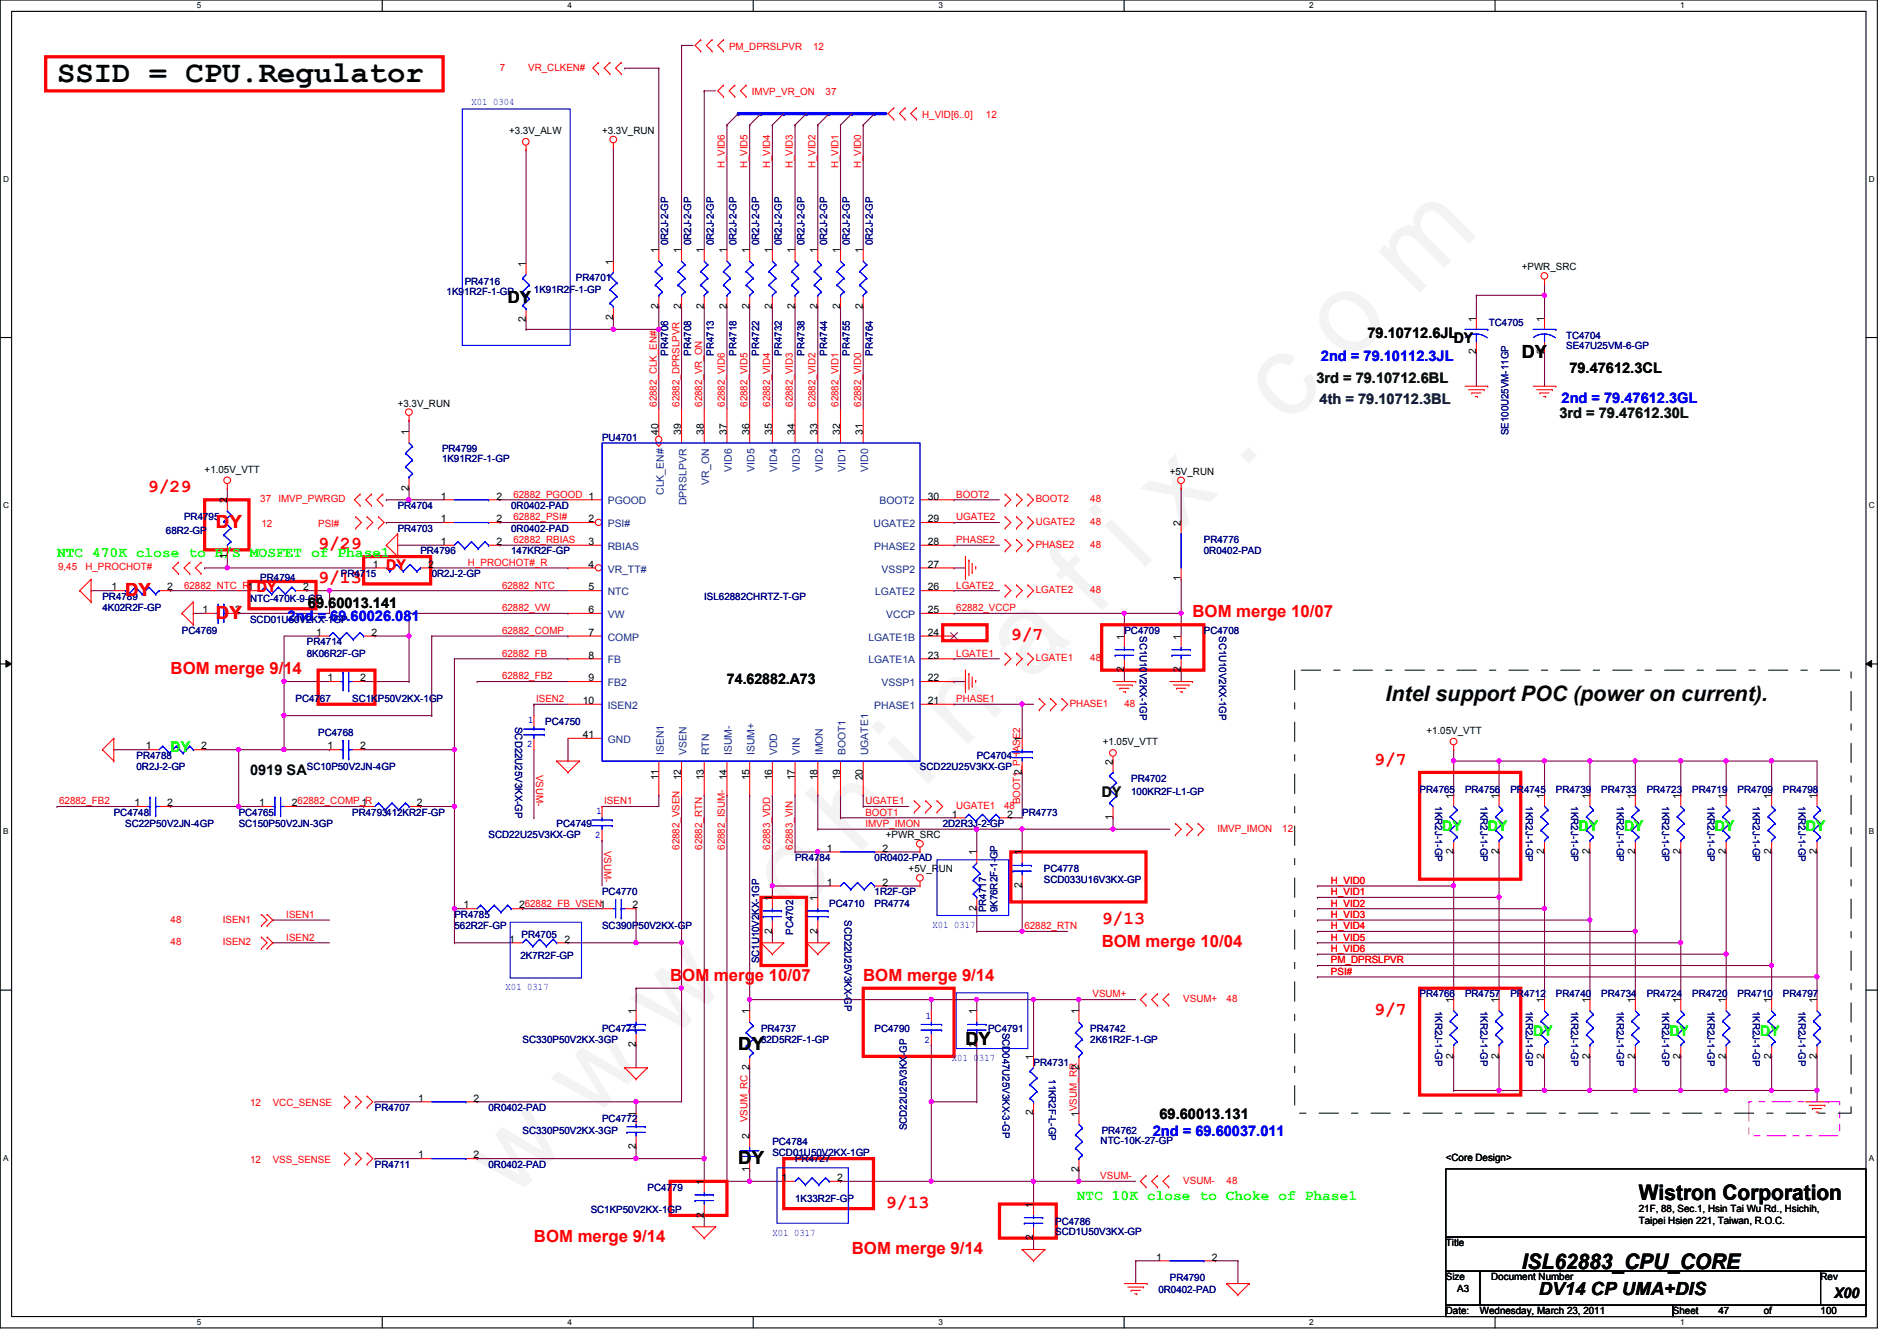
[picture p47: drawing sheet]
<svg xmlns="http://www.w3.org/2000/svg" width="297mm" height="210mm" viewBox="0 0 297 210" stroke-linecap="round" stroke-linejoin="round" font-family="sans-serif">
<defs><g id="words">
<text font-size="17.6" fill="#f0f" x="80.1" y="188" transform="rotate(-45 80.1 188)">w w w . c h i n a f i x . c o m</text>
<text font-size="4.8" x="8.9" y="12.9">SSID = CPU.Regulator</text>
<g font-size="3.3">
<text x="217" y="109.7">Intel support POC (power on current).</text>
<text x="256.6" y="187.9">Wistron Corporation</text>
<text x="238.3" y="198.6">ISL62883_CPU_CORE</text>
</g>
<g font-size="2.8">
<text x="238.3" y="56">DY</text>
<text x="115.6" y="164.4">DY</text>
<text x="151.2" y="163.5">DY</text>
<text x="115.6" y="182.2">DY</text>
<text x="241" y="202.8">DV14 CP UMA+DIS</text>
</g>
<g font-size="2.8" fill="#f00">
<text x="23.2" y="77">9/29</text>
<text x="33.8" y="82.6">DY</text>
<text x="49.8" y="85.9">9/29</text>
<text x="19.6" y="93.3">DY</text>
<text x="49.8" y="91.3">9/13</text>
<text x="33.8" y="96.9">DY</text>
<text x="158.3" y="100.2">9/7</text>
<text x="215.2" y="119.7">9/7</text>
<text x="172.5" y="144.6">9/13</text>
<text x="215.2" y="158.8">9/7</text>
<text x="138.7" y="189.1">9/13</text>
</g>
<text font-size="2.6" x="79.5" y="47.4">DY</text>
<g font-size="2.6" fill="#f00">
<text x="186.7" y="96.6">BOM merge 10/07</text>
<text x="26.7" y="105.5">BOM merge 9/14</text>
<text x="172.5" y="148.2">BOM merge 10/04</text>
<text x="104.9" y="153.5">BOM merge 10/07</text>
<text x="135.2" y="153.5">BOM merge 9/14</text>
<text x="83.6" y="194.4">BOM merge 9/14</text>
<text x="133.4" y="196.2">BOM merge 9/14</text>
</g>
<g font-size="2.3">
<text x="214.1" y="53">79.10712.6JL</text>
<text x="227.6" y="53.7">DY</text>
<text x="245.7" y="58.5">79.47612.3CL</text>
<text x="48.2" y="95.1">69.60013.141</text>
<text x="113.8" y="107">74.62882.A73</text>
<text x="39.2" y="121.2">0919 SA</text>
<text x="181.6" y="175.1">69.60013.131</text>
<text x="287.2" y="203.2">X00</text>
</g>
<g font-size="2.3" fill="#004000">
<text x="206.1" y="59.9">3rd = 79.10712.6BL</text>
<text x="244.2" y="65.4">3rd = 79.47612.30L</text>
<text x="172.5" y="124.8">DY</text>
</g>
<g font-size="2.3" fill="#00f">
<text x="206.8" y="56.5">2nd = 79.10112.3JL</text>
<text x="244.5" y="63.1">2nd = 79.47612.3GL</text>
<text x="45" y="97.2">2nd = 69.60026.081</text>
<text x="180.5" y="177.8">2nd = 69.60037.011</text>
</g>
<text font-size="2.3" fill="#004040" x="206.6" y="63.3">4th = 79.10712.3BL</text>
<g font-size="2.3" fill="#0f0">
<text x="8.9" y="87.2">NTC 470K close to H/S MOSFET of Phase1</text>
<text x="26.7" y="117.7">DY</text>
<text x="225.8" y="130.1">DY</text>
<text x="233" y="130.1">DY</text>
<text x="247.2" y="130.1">DY</text>
<text x="254.3" y="130.1">DY</text>
<text x="268.5" y="130.1">DY</text>
<text x="282.7" y="130.1">DY</text>
<text x="240.1" y="162.1">DY</text>
<text x="261.4" y="162.1">DY</text>
<text x="275.6" y="162.1">DY</text>
<text x="168.6" y="187.8">NTC 10K close to Choke of Phase1</text>
</g>
<g font-size="2.3" fill="#f00">
<text x="60.5" y="89.2">DY</text>
<text x="40.2" y="92.6">DY</text>
</g>
<g font-size="1.6" fill="#f00">
<text x="78.3" y="11">7</text>
<text x="82.7" y="11">VR_CLKEN#</text>
<text x="114.2" y="7.8">PM_DPRSLPVR</text>
<text x="127.3" y="7.8">12</text>
<text x="117.7" y="14.9">IMVP_VR_ON</text>
<text x="129.3" y="14.9">37</text>
<text x="144.4" y="18.5">H_VID[6..0]</text>
<text x="154.4" y="18.5">12</text>
<text x="113.5" y="26.3" transform="rotate(-90 113.5 26.3)">H_VID6</text>
<text x="117" y="26.3" transform="rotate(-90 117 26.3)">H_VID5</text>
<text x="120.6" y="26.3" transform="rotate(-90 120.6 26.3)">H_VID4</text>
<text x="124.2" y="26.3" transform="rotate(-90 124.2 26.3)">H_VID3</text>
<text x="127.7" y="26.3" transform="rotate(-90 127.7 26.3)">H_VID2</text>
<text x="131.3" y="26.3" transform="rotate(-90 131.3 26.3)">H_VID1</text>
<text x="134.8" y="26.3" transform="rotate(-90 134.8 26.3)">H_VID0</text>
<text x="102.8" y="63.7" transform="rotate(-90 102.8 63.7)">62882_CLK_EN#</text>
<text x="106.4" y="63.7" transform="rotate(-90 106.4 63.7)">62882_DPRSLPVR</text>
<text x="109.9" y="63.7" transform="rotate(-90 109.9 63.7)">62882_VR_ON</text>
<text x="113.5" y="63.7" transform="rotate(-90 113.5 63.7)">62882_VID6</text>
<text x="117" y="63.7" transform="rotate(-90 117 63.7)">62882_VID5</text>
<text x="120.6" y="63.7" transform="rotate(-90 120.6 63.7)">62882_VID4</text>
<text x="124.2" y="63.7" transform="rotate(-90 124.2 63.7)">62882_VID3</text>
<text x="127.7" y="63.7" transform="rotate(-90 127.7 63.7)">62882_VID2</text>
<text x="131.3" y="63.7" transform="rotate(-90 131.3 63.7)">62882_VID1</text>
<text x="134.8" y="63.7" transform="rotate(-90 134.8 63.7)">62882_VID0</text>
<text x="80.4" y="77.9">62882_PGOOD 1</text>
<text x="149.7" y="77.9">BOOT2</text>
<text x="40.8" y="78.6">37</text>
<text x="40.9" y="82.5">12</text>
<text x="43.6" y="78.6">IMVP_PWRGD</text>
<text x="49.8" y="82.5">PSI#</text>
<text x="80.4" y="81.4">62882_PSI#</text>
<text x="149.7" y="81.4">UGATE2</text>
<text x="162.2" y="82.2">UGATE2</text>
<text x="162.2" y="78.6">BOOT2</text>
<text x="170.7" y="82.2">48</text>
<text x="170.7" y="78.6">48</text>
<text x="9.1" y="89.3">9,45</text>
<text x="13.4" y="89.3">H_PROCHOT#</text>
<text x="73.3" y="88.6">H_PROCHOT#_R</text>
<text x="80.4" y="85">62882_RBIAS</text>
<text x="149.7" y="85">PHASE2</text>
<text x="162.2" y="85.7">PHASE2</text>
<text x="170.7" y="85.7">48</text>
<text x="28.8" y="92.1">62882_NTC_R1</text>
<text x="78.6" y="95.7">62882_VW</text>
<text x="78.6" y="92.1">62882_NTC</text>
<text x="149.7" y="92.1">LGATE2</text>
<text x="149.7" y="95.7">62882_VCCP</text>
<text x="162.2" y="92.8">LGATE2</text>
<text x="170.7" y="92.8">48</text>
<text x="78.6" y="99.2">62882_COMP</text>
<text x="78.6" y="102.8">62882_FB</text>
<text x="78.6" y="106.3">62882_FB2</text>
<text x="149.7" y="102.8">LGATE1</text>
<text x="162.2" y="103.5">LGATE1</text>
<text x="170.7" y="103.5">48</text>
<text x="83.9" y="109.9">ISEN2</text>
<text x="149.7" y="109.9">PHASE1</text>
<text x="167.5" y="110.6">PHASE1</text>
<text x="176.1" y="110.6">48</text>
<text x="9.3" y="125.9">62882_FB2</text>
<text x="83.9" y="121.2" transform="rotate(90 83.9 121.2)">VSUM-</text>
<text x="94.6" y="125.9">ISEN1</text>
<text x="135.5" y="125.9">UGATE1</text>
<text x="159.7" y="125.9" transform="rotate(-90 159.7 125.9)">BOOT1_PHASE2</text>
<text x="135.5" y="127.7">BOOT1</text>
<text x="135.5" y="129.5">IMVP_IMON</text>
<text x="149.7" y="126.6">UGATE1</text>
<text x="157.2" y="126.6">48</text>
<text x="190.6" y="130.2">IMVP_IMON</text>
<text x="200.8" y="130.2">12</text>
<text x="94.6" y="133.1" transform="rotate(90 94.6 133.1)">VSUM-</text>
<text x="106.4" y="133" transform="rotate(-90 106.4 133)">62882_VSEN</text>
<text x="109.9" y="133" transform="rotate(-90 109.9 133)">62882_RTN</text>
<text x="113.5" y="133" transform="rotate(-90 113.5 133)">62882_ISUM-</text>
<text x="120.6" y="133" transform="rotate(-90 120.6 133)">62883_VDD</text>
<text x="124.2" y="133" transform="rotate(-90 124.2 133)">62883_VIN</text>
<text x="44.8" y="143.7">ISEN1</text>
<text x="208.4" y="138.3">H_VID0</text>
<text x="208.4" y="140.1">H_VID1</text>
<text x="208.4" y="141.9">H_VID2</text>
<text x="208.4" y="143.7">H_VID3</text>
<text x="26.7" y="148">48</text>
<text x="26.7" y="144.4">48</text>
<text x="34.9" y="148">ISEN2</text>
<text x="34.9" y="144.4">ISEN1</text>
<text x="44.8" y="147.2">ISEN2</text>
<text x="160.4" y="145.5">62882_RTN</text>
<text x="208.4" y="145.5">H_VID4</text>
<text x="208.4" y="147.2">H_VID5</text>
<text x="208.4" y="149">H_VID6</text>
<text x="208.4" y="150.8">PM_DPRSLPVR</text>
<text x="208.4" y="152.6">PSI#</text>
<text x="171.1" y="156.1">VSUM+</text>
<text x="185.3" y="156.8">VSUM+</text>
<text x="192.1" y="156.8">48</text>
<text x="39.2" y="173.2">12</text>
<text x="42.7" y="173.2">VCC_SENSE</text>
<text x="117" y="175.7" transform="rotate(-90 117 175.7)">VSUM_RC 2</text>
<text x="39.2" y="182.1">12</text>
<text x="42.7" y="182.1">VSS_SENSE</text>
<text x="172.3" y="184.6">VSUM-</text>
<text x="185.3" y="185.3">VSUM-</text>
<text x="192.1" y="185.3">48</text>
</g>
<g font-size="1.6" fill="#00f">
<text x="73.8" y="16.5">X01 0304</text>
<text x="82.7" y="113.2">1</text>
<text x="82.5" y="117">2</text>
<text x="93.2" y="131.2">2</text>
<text x="93.4" y="127.5">1</text>
<text x="146" y="145.2">X01 0317</text>
<text x="79.2" y="155">X01 0317</text>
<text x="144.9" y="159.5">1</text>
<text x="144.8" y="163.2">2</text>
<text x="149.1" y="166">X01 0317</text>
<text x="120.9" y="193.4">X01 0317</text>
</g>
<g font-size="1.6">
<text x="79.7" y="21">+3.3V_ALW</text>
<text x="94.3" y="21">+3.3V_RUN</text>
<text x="82.3" y="41.8" transform="rotate(-90 82.3 41.8)">1</text>
<text x="96" y="41.4" transform="rotate(-90 96 41.4)">1</text>
<text x="103.1" y="39.7" transform="rotate(-90 103.1 39.7)">1</text>
<text x="106.7" y="39.7" transform="rotate(-90 106.7 39.7)">1</text>
<text x="110.2" y="39.7" transform="rotate(-90 110.2 39.7)">1</text>
<text x="113.8" y="39.7" transform="rotate(-90 113.8 39.7)">1</text>
<text x="117.3" y="39.7" transform="rotate(-90 117.3 39.7)">1</text>
<text x="120.9" y="39.7" transform="rotate(-90 120.9 39.7)">1</text>
<text x="124.5" y="39.7" transform="rotate(-90 124.5 39.7)">1</text>
<text x="128" y="39.7" transform="rotate(-90 128 39.7)">1</text>
<text x="131.6" y="39.7" transform="rotate(-90 131.6 39.7)">1</text>
<text x="135.1" y="39.7" transform="rotate(-90 135.1 39.7)">1</text>
<text x="238.3" y="42.3">+PWR_SRC</text>
<text x="82.3" y="50.5" transform="rotate(-90 82.3 50.5)">2</text>
<text x="96" y="50.1" transform="rotate(-90 96 50.1)">2</text>
<text x="103.1" y="48.3" transform="rotate(-90 103.1 48.3)">2</text>
<text x="106.7" y="48.3" transform="rotate(-90 106.7 48.3)">2</text>
<text x="110.2" y="48.3" transform="rotate(-90 110.2 48.3)">2</text>
<text x="113.8" y="48.3" transform="rotate(-90 113.8 48.3)">2</text>
<text x="117.3" y="48.3" transform="rotate(-90 117.3 48.3)">2</text>
<text x="120.9" y="48.3" transform="rotate(-90 120.9 48.3)">2</text>
<text x="124.5" y="48.3" transform="rotate(-90 124.5 48.3)">2</text>
<text x="128" y="48.3" transform="rotate(-90 128 48.3)">2</text>
<text x="131.6" y="48.3" transform="rotate(-90 131.6 48.3)">2</text>
<text x="135.1" y="48.3" transform="rotate(-90 135.1 48.3)">2</text>
<text x="231.1" y="50.3" transform="rotate(-90 231.1 50.3)">1</text>
<text x="241.8" y="50.3" transform="rotate(-90 241.8 50.3)">1</text>
<text x="231.1" y="55.5" transform="rotate(-90 231.1 55.5)">2</text>
<text x="241.8" y="55.5" transform="rotate(-90 241.8 55.5)">2</text>
<text x="62.3" y="63.7">+3.3V_RUN</text>
<text x="64" y="68.1" transform="rotate(-90 64 68.1)">1</text>
<text x="103.1" y="68.1" transform="rotate(-90 103.1 68.1)">40</text>
<text x="106.7" y="68.1" transform="rotate(-90 106.7 68.1)">39</text>
<text x="110.2" y="68.1" transform="rotate(-90 110.2 68.1)">38</text>
<text x="113.8" y="68.1" transform="rotate(-90 113.8 68.1)">37</text>
<text x="117.3" y="68.1" transform="rotate(-90 117.3 68.1)">36</text>
<text x="120.9" y="68.1" transform="rotate(-90 120.9 68.1)">35</text>
<text x="124.5" y="68.1" transform="rotate(-90 124.5 68.1)">34</text>
<text x="128" y="68.1" transform="rotate(-90 128 68.1)">33</text>
<text x="131.6" y="68.1" transform="rotate(-90 131.6 68.1)">32</text>
<text x="135.1" y="68.1" transform="rotate(-90 135.1 68.1)">31</text>
<text x="32" y="74">+1.05V_VTT</text>
<text x="64" y="76.8" transform="rotate(-90 64 76.8)">2</text>
<text x="183.2" y="74.3">+5V_RUN</text>
<text x="35.6" y="78.8" transform="rotate(-90 35.6 78.8)">2</text>
<text x="69" y="81.7">1</text>
<text x="69" y="78.2">1</text>
<text x="77.7" y="81.7">2</text>
<text x="77.7" y="78.2">2</text>
<text x="92.2" y="81.7">2</text>
<text x="145.3" y="81.7">29</text>
<text x="145.3" y="78.2">30</text>
<text x="184.9" y="82.3" transform="rotate(-90 184.9 82.3)">2</text>
<text x="35.6" y="87.5" transform="rotate(-90 35.6 87.5)">1</text>
<text x="58.4" y="88.9">1</text>
<text x="67.1" y="88.9">2</text>
<text x="69" y="85.3">1</text>
<text x="77.7" y="85.3">2</text>
<text x="92.2" y="85.3">3</text>
<text x="92.2" y="88.9">4</text>
<text x="145.3" y="88.9">27</text>
<text x="145.3" y="85.3">28</text>
<text x="17.5" y="92.4">1</text>
<text x="26.2" y="92.4">2</text>
<text x="31.7" y="96">1</text>
<text x="36.8" y="96">2</text>
<text x="47.5" y="92.4">2</text>
<text x="92.2" y="92.4">5</text>
<text x="92.2" y="96">6</text>
<text x="145.3" y="96">25</text>
<text x="145.3" y="92.4">26</text>
<text x="184.9" y="91" transform="rotate(-90 184.9 91)">1</text>
<text x="49.5" y="99.5">1</text>
<text x="58.2" y="99.5">2</text>
<text x="92.2" y="99.5">7</text>
<text x="145.3" y="99.5">24</text>
<text x="176" y="100.1" transform="rotate(-90 176 100.1)">1</text>
<text x="184.9" y="100.1" transform="rotate(-90 184.9 100.1)">1</text>
<text x="51.3" y="106.6">1</text>
<text x="56.4" y="106.6">2</text>
<text x="92.2" y="103.1">8</text>
<text x="92.2" y="106.6">9</text>
<text x="145.3" y="106.6">22</text>
<text x="145.3" y="103.1">23</text>
<text x="176" y="105.2" transform="rotate(-90 176 105.2)">2</text>
<text x="184.9" y="105.2" transform="rotate(-90 184.9 105.2)">2</text>
<text x="91.3" y="110.2">10</text>
<text x="145.3" y="110.2">21</text>
<text x="22.8" y="117.3">1</text>
<text x="31.5" y="117.3">2</text>
<text x="51.3" y="117.3">1</text>
<text x="56.4" y="117.3">2</text>
<text x="91.3" y="115.5">41</text>
<text x="160" y="116.1" transform="rotate(-90 160 116.1)">1</text>
<text x="172.7" y="116.7">+1.05V_VTT</text>
<text x="174.2" y="119.7" transform="rotate(-90 174.2 119.7)">2</text>
<text x="223.3" y="114.9">+1.05V_VTT</text>
<text x="103.1" y="122.1" transform="rotate(-90 103.1 122.1)">11</text>
<text x="106.7" y="122.1" transform="rotate(-90 106.7 122.1)">12</text>
<text x="110.2" y="122.1" transform="rotate(-90 110.2 122.1)">13</text>
<text x="113.8" y="122.1" transform="rotate(-90 113.8 122.1)">14</text>
<text x="117.3" y="122.1" transform="rotate(-90 117.3 122.1)">15</text>
<text x="120.9" y="122.1" transform="rotate(-90 120.9 122.1)">16</text>
<text x="124.5" y="122.1" transform="rotate(-90 124.5 122.1)">17</text>
<text x="128" y="122.1" transform="rotate(-90 128 122.1)">18</text>
<text x="131.6" y="122.1" transform="rotate(-90 131.6 122.1)">19</text>
<text x="135.1" y="122.1" transform="rotate(-90 135.1 122.1)">20</text>
<text x="160" y="121.2" transform="rotate(-90 160 121.2)">2</text>
<text x="227.6" y="125" transform="rotate(-90 227.6 125)">1</text>
<text x="234.7" y="125" transform="rotate(-90 234.7 125)">1</text>
<text x="241.8" y="125" transform="rotate(-90 241.8 125)">1</text>
<text x="248.9" y="125" transform="rotate(-90 248.9 125)">1</text>
<text x="256" y="125" transform="rotate(-90 256 125)">1</text>
<text x="263.1" y="125" transform="rotate(-90 263.1 125)">1</text>
<text x="270.3" y="125" transform="rotate(-90 270.3 125)">1</text>
<text x="277.4" y="125" transform="rotate(-90 277.4 125)">1</text>
<text x="284.5" y="125" transform="rotate(-90 284.5 125)">1</text>
<text x="21" y="126.2">1</text>
<text x="26.2" y="126.2">2</text>
<text x="40.6" y="126.2">1</text>
<text x="45.7" y="126.2">262882_COMP_R</text>
<text x="56.6" y="126.2">1</text>
<text x="65.3" y="126.2">2</text>
<text x="138.7" y="131.2">+PWR_SRC</text>
<text x="149.1" y="128">1</text>
<text x="157.7" y="128">2</text>
<text x="174.2" y="128.4" transform="rotate(-90 174.2 128.4)">1</text>
<text x="129.5" y="133.3">1</text>
<text x="138.2" y="133.3">2</text>
<text x="142.3" y="136.6">+5V_RUN</text>
<text x="152.9" y="133.9" transform="rotate(-90 152.9 133.9)">1</text>
<text x="160" y="133.9" transform="rotate(-90 160 133.9)">1</text>
<text x="227.6" y="133.7" transform="rotate(-90 227.6 133.7)">2</text>
<text x="234.7" y="133.7" transform="rotate(-90 234.7 133.7)">2</text>
<text x="241.8" y="133.7" transform="rotate(-90 241.8 133.7)">2</text>
<text x="248.9" y="133.7" transform="rotate(-90 248.9 133.7)">2</text>
<text x="256" y="133.7" transform="rotate(-90 256 133.7)">2</text>
<text x="263.1" y="133.7" transform="rotate(-90 263.1 133.7)">2</text>
<text x="270.3" y="133.7" transform="rotate(-90 270.3 133.7)">2</text>
<text x="277.4" y="133.7" transform="rotate(-90 277.4 133.7)">2</text>
<text x="284.5" y="133.7" transform="rotate(-90 284.5 133.7)">2</text>
<text x="72.6" y="142.2">1</text>
<text x="81.3" y="142.2">262882_FB_VSEN1</text>
<text x="99.1" y="142.2">2</text>
<text x="120.9" y="141" transform="rotate(-90 120.9 141)">1</text>
<text x="128" y="141" transform="rotate(-90 128 141)">1</text>
<text x="129.5" y="138.6">1</text>
<text x="138.2" y="138.6">2</text>
<text x="152.9" y="142.6" transform="rotate(-90 152.9 142.6)">2</text>
<text x="160" y="139" transform="rotate(-90 160 139)">2</text>
<text x="79.7" y="147.5">1</text>
<text x="88.4" y="147.5">2</text>
<text x="120.9" y="146.1" transform="rotate(-90 120.9 146.1)">2</text>
<text x="128" y="146.1" transform="rotate(-90 128 146.1)">2</text>
<text x="99.6" y="158.8" transform="rotate(-90 99.6 158.8)">1</text>
<text x="117.3" y="158.8" transform="rotate(-90 117.3 158.8)">1</text>
<text x="152.9" y="158.8" transform="rotate(-90 152.9 158.8)">1</text>
<text x="168.9" y="158.8" transform="rotate(-90 168.9 158.8)">1</text>
<text x="227.6" y="157" transform="rotate(-90 227.6 157)">1</text>
<text x="234.7" y="157" transform="rotate(-90 234.7 157)">1</text>
<text x="241.8" y="157" transform="rotate(-90 241.8 157)">1</text>
<text x="248.9" y="157" transform="rotate(-90 248.9 157)">1</text>
<text x="256" y="157" transform="rotate(-90 256 157)">1</text>
<text x="263.1" y="157" transform="rotate(-90 263.1 157)">1</text>
<text x="270.3" y="157" transform="rotate(-90 270.3 157)">1</text>
<text x="277.4" y="157" transform="rotate(-90 277.4 157)">1</text>
<text x="284.5" y="157" transform="rotate(-90 284.5 157)">1</text>
<text x="99.6" y="163.9" transform="rotate(-90 99.6 163.9)">2</text>
<text x="152.9" y="163.9" transform="rotate(-90 152.9 163.9)">2</text>
<text x="161.8" y="165.9" transform="rotate(-90 161.8 165.9)">1</text>
<text x="168.9" y="167.5" transform="rotate(-90 168.9 167.5)">2</text>
<text x="227.6" y="165.7" transform="rotate(-90 227.6 165.7)">2</text>
<text x="234.7" y="165.7" transform="rotate(-90 234.7 165.7)">2</text>
<text x="241.8" y="165.7" transform="rotate(-90 241.8 165.7)">2</text>
<text x="248.9" y="165.7" transform="rotate(-90 248.9 165.7)">2</text>
<text x="256" y="165.7" transform="rotate(-90 256 165.7)">2</text>
<text x="263.1" y="165.7" transform="rotate(-90 263.1 165.7)">2</text>
<text x="270.3" y="165.7" transform="rotate(-90 270.3 165.7)">2</text>
<text x="277.4" y="165.7" transform="rotate(-90 277.4 165.7)">2</text>
<text x="284.5" y="165.7" transform="rotate(-90 284.5 165.7)">2</text>
<text x="65.5" y="172.4">1</text>
<text x="74.2" y="172.4">2</text>
<text x="99.6" y="179.9" transform="rotate(-90 99.6 179.9)">2</text>
<text x="99.6" y="174.8" transform="rotate(-90 99.6 174.8)">1</text>
<text x="117.3" y="178.4" transform="rotate(-90 117.3 178.4)">2</text>
<text x="161.8" y="174.6" transform="rotate(-90 161.8 174.6)">2</text>
<text x="168.9" y="174.8" transform="rotate(-90 168.9 174.8)">1VSUM_RR</text>
<text x="65.5" y="181.3">1</text>
<text x="74.2" y="181.3">2</text>
<text x="110.2" y="185.5" transform="rotate(-90 110.2 185.5)">1</text>
<text x="117.3" y="183.5" transform="rotate(-90 117.3 183.5)">1</text>
<text x="122.4" y="184.9">1</text>
<text x="131.1" y="184.9">2</text>
<text x="168.9" y="183.5" transform="rotate(-90 168.9 183.5)">2</text>
<text x="226.4" y="181.7">&lt;Core Design&gt;</text>
<text x="110.2" y="190.6" transform="rotate(-90 110.2 190.6)">2</text>
<text x="161.8" y="189" transform="rotate(-90 161.8 189)">1</text>
<text x="256.6" y="189.7">21F, 88, Sec.1, Hsin Tai Wu Rd., Hsichih,</text>
<text x="256.6" y="191.6">Taipei Hsien 221, Taiwan, R.O.C.</text>
<text x="161.8" y="194.1" transform="rotate(-90 161.8 194.1)">2</text>
<text x="181.1" y="197.3">1</text>
<text x="189.7" y="197.3">2</text>
<text x="226.4" y="195.1">Title</text>
<text x="226.4" y="200.4">Size</text>
<text x="228.2" y="202.2">A3</text>
<text x="233.5" y="200.4">Document Number</text>
<text x="285.1" y="200.4">Rev</text>
<text x="226.4" y="205.7">Date:</text>
<text x="231.7" y="205.7">Wednesday, March 23, 2011</text>
<text x="262" y="205.7">Sheet</text>
<text x="269.1" y="205.7">47</text>
<text x="276.2" y="205.7">of</text>
<text x="285.1" y="205.7">100</text>
</g>
<g font-size="1.6" fill="#000080">
<text x="104.6" y="38.4" transform="rotate(-90 104.6 38.4)">0R2J-2-GP</text>
<text x="108.2" y="38.4" transform="rotate(-90 108.2 38.4)">0R2J-2-GP</text>
<text x="111.8" y="38.4" transform="rotate(-90 111.8 38.4)">0R2J-2-GP</text>
<text x="115.3" y="38.4" transform="rotate(-90 115.3 38.4)">0R2J-2-GP</text>
<text x="118.9" y="38.4" transform="rotate(-90 118.9 38.4)">0R2J-2-GP</text>
<text x="122.4" y="38.4" transform="rotate(-90 122.4 38.4)">0R2J-2-GP</text>
<text x="126" y="38.4" transform="rotate(-90 126 38.4)">0R2J-2-GP</text>
<text x="129.5" y="38.4" transform="rotate(-90 129.5 38.4)">0R2J-2-GP</text>
<text x="133.1" y="38.4" transform="rotate(-90 133.1 38.4)">0R2J-2-GP</text>
<text x="136.6" y="38.4" transform="rotate(-90 136.6 38.4)">0R2J-2-GP</text>
<text x="69.9" y="46.2">1K91R2F-1-GP</text>
<text x="72.8" y="44.7">PR4716</text>
<text x="83.6" y="45.9">1K91R2F-1-GP</text>
<text x="90.2" y="43.9">PR4701</text>
<text x="233.1" y="51.1">TC4705</text>
<text x="245.2" y="53">TC4704</text>
<text x="104.6" y="55.7" transform="rotate(-90 104.6 55.7)">PR4706</text>
<text x="108.2" y="55.7" transform="rotate(-90 108.2 55.7)">PR4708</text>
<text x="111.8" y="55.7" transform="rotate(-90 111.8 55.7)">PR4713</text>
<text x="115.3" y="55.7" transform="rotate(-90 115.3 55.7)">PR4718</text>
<text x="118.9" y="55.7" transform="rotate(-90 118.9 55.7)">PR4722</text>
<text x="122.4" y="55.7" transform="rotate(-90 122.4 55.7)">PR4732</text>
<text x="126" y="55.7" transform="rotate(-90 126 55.7)">PR4738</text>
<text x="129.5" y="55.7" transform="rotate(-90 129.5 55.7)">PR4744</text>
<text x="133.1" y="55.7" transform="rotate(-90 133.1 55.7)">PR4755</text>
<text x="136.6" y="55.7" transform="rotate(-90 136.6 55.7)">PR4764</text>
<text x="245.2" y="54.6">SE47U25VM-6-GP</text>
<text x="69.2" y="70.8">PR4799</text>
<text x="94.3" y="69">PU4701</text>
<text x="236.2" y="68.1" transform="rotate(-90 236.2 68.1)">SE100U25VM-11GP</text>
<text x="69.2" y="72.4">1K91R2F-1-GP</text>
<text x="26" y="83.6">68R2-GP</text>
<text x="28.8" y="81.4">PR4795</text>
<text x="62.3" y="83.2">PR4703</text>
<text x="62.3" y="79.7">PR4704</text>
<text x="80" y="83.2">0R0402-PAD</text>
<text x="80" y="79.7">0R0402-PAD</text>
<text x="65.8" y="86.8">PR4796</text>
<text x="80" y="86.8">147KR2F-GP</text>
<text x="188.5" y="85">PR4776</text>
<text x="188.5" y="86.8">0R0402-PAD</text>
<text x="16" y="93.9">PR4789</text>
<text x="16" y="95.7">4K02R2F-GP</text>
<text x="39.2" y="94.2">NTC-470K-9-GP</text>
<text x="40.8" y="90.9">PR4794</text>
<text x="53.4" y="90.3">PR4715</text>
<text x="67.6" y="90.3">0R2J-2-GP</text>
<text x="110.3" y="93.9">ISL62882CHRTZ-T-GP</text>
<text x="28.5" y="99.2">PC4769</text>
<text x="39.2" y="97.5">SCD01U50V2KX-1GP</text>
<text x="48" y="101">PR4714</text>
<text x="176.1" y="99.2">PC4709</text>
<text x="178.5" y="99.6" transform="rotate(90 178.5 99.6)">SC1U10V2KX-1GP</text>
<text x="188.5" y="99.2">PC4708</text>
<text x="190.9" y="99.6" transform="rotate(90 190.9 99.6)">SC1U10V2KX-1GP</text>
<text x="48" y="102.8">8K06R2F-GP</text>
<text x="46.3" y="109.9">PC4767</text>
<text x="55.2" y="109.9">SC1KP50V2KX-1GP</text>
<text x="80.7" y="113.8" transform="rotate(90 80.7 113.8)">SCD22U25V3KX-GP</text>
<text x="85.4" y="113.5">PC4750</text>
<text x="21.4" y="118.8">PR4788</text>
<text x="49.8" y="115.2">PC4768</text>
<text x="152.9" y="118.8">PC4704</text>
<text x="21.4" y="120.6">0R2J-2-GP</text>
<text x="48" y="120.6">SC10P50V2JN-4GP</text>
<text x="144.1" y="120.6">SCD22U25V3KX-GP</text>
<text x="177.1" y="122.3">PR4702</text>
<text x="177.1" y="124.5">100KR2F-L1-GP</text>
<text x="222.3" y="124.1">PR4765</text>
<text x="229.4" y="124.1">PR4756</text>
<text x="236.5" y="124.1">PR4745</text>
<text x="243.6" y="124.1">PR4739</text>
<text x="250.7" y="124.1">PR4733</text>
<text x="257.8" y="124.1">PR4723</text>
<text x="265" y="124.1">PR4719</text>
<text x="272.1" y="124.1">PR4709</text>
<text x="279.2" y="124.1">PR4798</text>
<text x="17.8" y="127.7">PC4748</text>
<text x="19.6" y="129.5">SC22P50V2JN-4GP</text>
<text x="37.4" y="127.7">PC4765</text>
<text x="37.4" y="129.5">SC150P50V2JN-3GP</text>
<text x="55.2" y="127.7">PR4793412KR2F-GP</text>
<text x="76.5" y="131.2">SCD22U25V3KX-GP</text>
<text x="87.2" y="129.5">PC4749</text>
<text x="147.6" y="129.5">2D2R3J-2-GP</text>
<text x="160.1" y="127.7">PR4773</text>
<text x="224.7" y="126.2" transform="rotate(90 224.7 126.2)">1KR2J-1-GP</text>
<text x="231.8" y="126.2" transform="rotate(90 231.8 126.2)">1KR2J-1-GP</text>
<text x="238.9" y="126.2" transform="rotate(90 238.9 126.2)">1KR2J-1-GP</text>
<text x="246" y="126.2" transform="rotate(90 246 126.2)">1KR2J-1-GP</text>
<text x="253.1" y="126.2" transform="rotate(90 253.1 126.2)">1KR2J-1-GP</text>
<text x="260.3" y="126.2" transform="rotate(90 260.3 126.2)">1KR2J-1-GP</text>
<text x="267.4" y="126.2" transform="rotate(90 267.4 126.2)">1KR2J-1-GP</text>
<text x="274.5" y="126.2" transform="rotate(90 274.5 126.2)">1KR2J-1-GP</text>
<text x="281.6" y="126.2" transform="rotate(90 281.6 126.2)">1KR2J-1-GP</text>
<text x="124.5" y="134.8">PR4784</text>
<text x="136.9" y="134.8">0R0402-PAD</text>
<text x="163.4" y="136.6">PC4778</text>
<text x="71.2" y="143.7">PR4785</text>
<text x="94.3" y="140.1">PC4770</text>
<text x="129.8" y="141.9">PC4710</text>
<text x="136.9" y="141.9">PR4774</text>
<text x="136.9" y="140.1">1R2F-GP</text>
<text x="154.4" y="142.8" transform="rotate(-90 154.4 142.8)">PR4717</text>
<text x="156.2" y="142.8" transform="rotate(-90 156.2 142.8)">9K76R2F-1-GP</text>
<text x="163.4" y="138.2">SCD033U16V3KX-GP</text>
<text x="71.2" y="145.5">562R2F-GP</text>
<text x="81.7" y="146.9">PR4705</text>
<text x="94.3" y="145.5">SC390P50V2KX-GP</text>
<text x="124.2" y="146.3" transform="rotate(-90 124.2 146.3)">PC4702</text>
<text x="132.2" y="144" transform="rotate(90 132.2 144)">SCD22U25V3KX-GP</text>
<text x="81.5" y="150.1">2K7R2F-GP</text>
<text x="118.9" y="150.8" transform="rotate(-90 118.9 150.8)">SC1U10V2KX-1GP</text>
<text x="94.3" y="161.5">PC4771</text>
<text x="119.2" y="161.5">PR4737</text>
<text x="136.9" y="161.5">PC4790</text>
<text x="154.7" y="161.5">PC4791</text>
<text x="157" y="161.6" transform="rotate(90 157 161.6)">SCD047U25V3KX-3-GP</text>
<text x="170.7" y="161.5">PR4742</text>
<text x="222.3" y="156.1">PR4766</text>
<text x="224.7" y="158.2" transform="rotate(90 224.7 158.2)">1KR2J-1-GP</text>
<text x="229.4" y="156.1">PR4757</text>
<text x="231.8" y="158.2" transform="rotate(90 231.8 158.2)">1KR2J-1-GP</text>
<text x="236.5" y="156.1">PR4712</text>
<text x="238.9" y="158.2" transform="rotate(90 238.9 158.2)">1KR2J-1-GP</text>
<text x="243.6" y="156.1">PR4740</text>
<text x="246" y="158.2" transform="rotate(90 246 158.2)">1KR2J-1-GP</text>
<text x="250.7" y="156.1">PR4734</text>
<text x="253.1" y="158.2" transform="rotate(90 253.1 158.2)">1KR2J-1-GP</text>
<text x="257.8" y="156.1">PR4724</text>
<text x="260.3" y="158.2" transform="rotate(90 260.3 158.2)">1KR2J-1-GP</text>
<text x="265" y="156.1">PR4720</text>
<text x="267.4" y="158.2" transform="rotate(90 267.4 158.2)">1KR2J-1-GP</text>
<text x="272.1" y="156.1">PR4710</text>
<text x="274.5" y="158.2" transform="rotate(90 274.5 158.2)">1KR2J-1-GP</text>
<text x="279.2" y="156.1">PR4797</text>
<text x="281.6" y="158.2" transform="rotate(90 281.6 158.2)">1KR2J-1-GP</text>
<text x="81.8" y="163.2">SC330P50V2KX-3GP</text>
<text x="119.2" y="163.2">82D5R2F-1-GP</text>
<text x="161.8" y="166.8">PR4731</text>
<text x="170.7" y="163.2">2K61R2F-1-GP</text>
<text x="58.7" y="173.9">PR4707</text>
<text x="76.5" y="173.9">0R0402-PAD</text>
<text x="164.2" y="168.9" transform="rotate(90 164.2 168.9)">11KR2F-L-GP</text>
<text x="81.8" y="177.5">SC330P50V2KX-3GP</text>
<text x="94.3" y="175.7">PC4772</text>
<text x="120.9" y="179.2">PC4784</text>
<text x="142" y="176.9" transform="rotate(-90 142 176.9)">SCD22U25V3KX-GP</text>
<text x="172.3" y="179.1">NTC-10K-27-GP</text>
<text x="172.5" y="177.5">PR4762</text>
<text x="58.7" y="182.8">PR4711</text>
<text x="76.5" y="182.8">0R0402-PAD</text>
<text x="120.9" y="181">SCD01U50V2KX-1GP</text>
<text x="124.5" y="181.9">PR4727</text>
<text x="92.5" y="189.9">SC1KP50V2KX-1GP</text>
<text x="101.4" y="186.4">PC4779</text>
<text x="124.5" y="188.1">1K33R2F-GP</text>
<text x="165.2" y="191.7">PC4786</text>
<text x="165.2" y="193.3">SCD1U50V3KX-GP</text>
<text x="181.4" y="202.4">0R0402-PAD</text>
<text x="183.2" y="200.6">PR4790</text>
</g>
<g font-size="1.6" fill="#004080">
<text x="103.9" y="77.5" transform="rotate(-90 103.9 77.5)">CLK_EN#</text>
<text x="111" y="75.9" transform="rotate(-90 111 75.9)">VR_ON</text>
<text x="114.6" y="73.9" transform="rotate(-90 114.6 73.9)">VID6</text>
<text x="118.1" y="73.9" transform="rotate(-90 118.1 73.9)">VID5</text>
<text x="121.7" y="73.9" transform="rotate(-90 121.7 73.9)">VID4</text>
<text x="125.3" y="73.9" transform="rotate(-90 125.3 73.9)">VID3</text>
<text x="128.8" y="73.9" transform="rotate(-90 128.8 73.9)">VID2</text>
<text x="132.4" y="73.9" transform="rotate(-90 132.4 73.9)">VID1</text>
<text x="135.9" y="73.9" transform="rotate(-90 135.9 73.9)">VID0</text>
<text x="95.2" y="79">PGOOD</text>
<text x="95.2" y="82.5">PSI#</text>
<text x="107.5" y="79.1" transform="rotate(-90 107.5 79.1)">DPRSLPVR</text>
<text x="136.8" y="82.5">UGATE2</text>
<text x="137.7" y="79">BOOT2</text>
<text x="95.2" y="86.1">RBIAS</text>
<text x="95.2" y="89.6">VR_TT#</text>
<text x="136.9" y="86.1">PHASE2</text>
<text x="138" y="89.6">VSSP2</text>
<text x="95.2" y="93.2">NTC</text>
<text x="137" y="93.2">LGATE2</text>
<text x="95.2" y="96.7">VW</text>
<text x="95.2" y="100.3">COMP</text>
<text x="136" y="100.3">LGATE1B</text>
<text x="138.8" y="96.7">VCCP</text>
<text x="95.2" y="103.8">FB</text>
<text x="95.2" y="107.4">FB2</text>
<text x="136" y="103.8">LGATE1A</text>
<text x="138" y="107.4">VSSP1</text>
<text x="95.2" y="111">ISEN2</text>
<text x="136.9" y="111">PHASE1</text>
<text x="95.2" y="116.3">GND</text>
<text x="103.9" y="118.2" transform="rotate(-90 103.9 118.2)">ISEN1</text>
<text x="107.5" y="118.2" transform="rotate(-90 107.5 118.2)">VSEN</text>
<text x="111" y="118.2" transform="rotate(-90 111 118.2)">RTN</text>
<text x="114.6" y="118.2" transform="rotate(-90 114.6 118.2)">ISUM-</text>
<text x="118.1" y="118.2" transform="rotate(-90 118.1 118.2)">ISUM+</text>
<text x="121.7" y="118.2" transform="rotate(-90 121.7 118.2)">VDD</text>
<text x="125.3" y="118.2" transform="rotate(-90 125.3 118.2)">VIN</text>
<text x="128.8" y="118.2" transform="rotate(-90 128.8 118.2)">IMON</text>
<text x="132.4" y="118.2" transform="rotate(-90 132.4 118.2)">BOOT1</text>
<text x="135.9" y="118.2" transform="rotate(-90 135.9 118.2)">UGATE1</text>
</g>
<g font-size="1.3">
<text x="30.8" y="1.3">5</text>
<text x="88.9" y="1.3">4</text>
<text x="146.9" y="1.3">3</text>
<text x="205" y="1.3">2</text>
<text x="263.1" y="1.3">1</text>
<text x=".5" y="28.4">D</text>
<text x="292.6" y="28.4">D</text>
<text x=".5" y="79.5">C</text>
<text x="292.6" y="79.5">C</text>
<text x=".5" y="130.6">B</text>
<text x="292.6" y="130.6">B</text>
<text x=".5" y="181.7">A</text>
<text x="292.6" y="181.7">A</text>
<text x="30.8" y="207.4">5</text>
<text x="88.9" y="207.4">4</text>
<text x="146.9" y="207.4">3</text>
<text x="205" y="207.4">2</text>
<text x="263.1" y="207.4">1</text>
</g>
</g></defs>
<path d="M0 0h294v207.9h-294zM1.8 1.8h290.4v204.3h-290.4z" fill="none" stroke="#000" stroke-width=".17"/>
<g fill="#fff">
<path d="M30.8 .2h.7v1.4h-.7z"/>
<path d="M30.8 206.2h.7v1.4h-.7z"/>
</g>
<path d="M59.9 0v1.8M59.9 206.1v1.8" fill="none" stroke="#000" stroke-width=".17"/>
<g fill="#fff">
<path d="M88.9 .2h.6v1.4h-.6z"/>
<path d="M88.9 206.2h.6v1.4h-.6z"/>
</g>
<path d="M117.9 0v1.8M117.9 206.1v1.8" fill="none" stroke="#000" stroke-width=".17"/>
<g fill="#fff">
<path d="M146.9 .2h.7v1.4h-.7z"/>
<path d="M146.9 206.2h.7v1.4h-.7z"/>
</g>
<path d="M176 0v1.8M176 206.1v1.8" fill="none" stroke="#000" stroke-width=".17"/>
<g fill="#fff">
<path d="M205 .2h.7v1.4h-.7z"/>
<path d="M205 206.2h.7v1.4h-.7z"/>
</g>
<path d="M234.1 0v1.8M234.1 206.1v1.8" fill="none" stroke="#000" stroke-width=".17"/>
<g fill="#fff">
<path d="M263.1 .2h.7v1.4h-.7z"/>
<path d="M263.1 206.2h.7v1.4h-.7z"/>
<path d="M.5 27.3h.9v1.4h-.9z"/>
<path d="M292.6 27.3h.9v1.4h-.9z"/>
<path d="M.5 78.4h.9v1.4h-.9z"/>
<path d="M292.6 78.4h.9v1.4h-.9z"/>
</g>
<path d="M0 52.8h1.8M292.2 52.8h1.8" fill="none" stroke="#000" stroke-width=".17"/>
<g fill="#fff">
<path d="M.5 129.5h.8v1.4h-.8z"/>
<path d="M292.6 129.5h.9v1.4h-.9z"/>
</g>
<path d="M0 103.9h1.8M292.2 103.9h1.8" fill="none" stroke="#000" stroke-width=".17"/>
<path d="M.9 103.4l.9 .5-.9 .5zM292.2 103.9l.9-.5v1z" fill="#000"/>
<path d="M.9 103.4l.9 .5-.9 .5zM292.2 103.9l.9-.5v1z" fill="none" stroke="#000" stroke-width=".16"/>
<g fill="#fff">
<path d="M.5 180.5h.8v1.4h-.8z"/>
<path d="M292.6 180.5h.9v1.4h-.9z"/>
</g>
<path d="M0 155h1.8M292.2 155h1.8" fill="none" stroke="#000" stroke-width=".17"/>
<path d="M35.6 88.9h.1M35.6 88.9h23.1" fill="none" stroke="#800040" stroke-width=".17"/>
<circle cx="35.6" cy="88.9" r=".32" fill="#f0f"/>
<circle cx="35.6" cy="88.9" r=".32" fill="none" stroke="#f0f" stroke-width=".17"/>
<path d="M249 144h.1M249 144v12.5M234.7 170.7h7.1" fill="none" stroke="#800040" stroke-width=".17"/>
<circle cx="248.9" cy="144" r=".32" fill="#f0f"/>
<circle cx="248.9" cy="144" r=".32" fill="none" stroke="#f0f" stroke-width=".17"/>
<path d="M241.8 119.1h.1M241.8 119.1v5.4M241.8 119.1h7.2M241.8 124.5h.1" fill="none" stroke="#800040" stroke-width=".17"/>
<circle cx="241.8" cy="119.1" r=".32" fill="#f0f"/>
<circle cx="241.8" cy="119.1" r=".32" fill="none" stroke="#f0f" stroke-width=".17"/>
<path d="M270.3 165.4h.1M270.3 165.4v5.3M277.4 170.7h.1M277.4 170.7h7.1" fill="none" stroke="#800040" stroke-width=".17"/>
<circle cx="277.4" cy="170.7" r=".32" fill="#f0f"/>
<circle cx="277.4" cy="170.7" r=".32" fill="none" stroke="#f0f" stroke-width=".17"/>
<path d="M241.8 165.4h.1M241.8 170.7h.1M241.8 165.4v5.3M241.8 170.7h7.2" fill="none" stroke="#800040" stroke-width=".17"/>
<circle cx="241.8" cy="170.7" r=".32" fill="#f0f"/>
<circle cx="241.8" cy="170.7" r=".32" fill="none" stroke="#f0f" stroke-width=".17"/>
<path d="M256.1 145.8h.1M256.1 145.8v10.7" fill="none" stroke="#800040" stroke-width=".17"/>
<circle cx="256" cy="145.8" r=".32" fill="#f0f"/>
<circle cx="256" cy="145.8" r=".32" fill="none" stroke="#f0f" stroke-width=".17"/>
<path d="M249 119.1h.1M249 119.1v5.4M249 119.1h7.1M249 124.5h.1" fill="none" stroke="#800040" stroke-width=".17"/>
<circle cx="248.9" cy="119.1" r=".32" fill="#f0f"/>
<circle cx="248.9" cy="119.1" r=".32" fill="none" stroke="#f0f" stroke-width=".17"/>
<path d="M284.5 152.9h.1M284.5 152.9v3.6" fill="none" stroke="#800040" stroke-width=".17"/>
<circle cx="284.5" cy="152.9" r=".32" fill="#f0f"/>
<circle cx="284.5" cy="152.9" r=".32" fill="none" stroke="#f0f" stroke-width=".17"/>
<path d="M249 133.3h.1M249 133.3v10.7M263.2 133.3h.1M263.2 133.3v14.3M277.4 133.3h.1M277.4 133.3v17.8M270.3 170.7h.1M270.3 170.7h7.1" fill="none" stroke="#800040" stroke-width=".17"/>
<circle cx="270.3" cy="170.7" r=".32" fill="#f0f"/>
<circle cx="270.3" cy="170.7" r=".32" fill="none" stroke="#f0f" stroke-width=".17"/>
<path d="M263.2 119.1h.1M263.2 119.1h7.1M256.1 133.3h.1M256.1 133.3v12.5" fill="none" stroke="#800040" stroke-width=".17"/>
<circle cx="263.2" cy="119.1" r=".32" fill="#f0f"/>
<circle cx="263.2" cy="119.1" r=".32" fill="none" stroke="#f0f" stroke-width=".17"/>
<path d="M241.8 133.3h.1M241.8 133.3v8.9M270.3 133.3h.1M270.3 133.3v16.1M249 165.4h.1M249 170.7h.1M249 165.4v5.3M249 170.7h7.1M284.5 165.4h.1M284.5 165.4v5.3" fill="none" stroke="#800040" stroke-width=".17"/>
<circle cx="248.9" cy="170.7" r=".32" fill="#f0f"/>
<circle cx="248.9" cy="170.7" r=".32" fill="none" stroke="#f0f" stroke-width=".17"/>
<path d="M263.2 147.6h.1M263.2 147.6v8.9" fill="none" stroke="#800040" stroke-width=".17"/>
<circle cx="263.2" cy="147.5" r=".32" fill="#f0f"/>
<circle cx="263.2" cy="147.5" r=".32" fill="none" stroke="#f0f" stroke-width=".17"/>
<path d="M256.1 119.1h.1M256.1 119.1v5.4M256.1 119.1h7.1M256.1 124.5h.1" fill="none" stroke="#800040" stroke-width=".17"/>
<circle cx="256" cy="119.1" r=".32" fill="#f0f"/>
<circle cx="256" cy="119.1" r=".32" fill="none" stroke="#f0f" stroke-width=".17"/>
<path d="M206.3 145.8h49.8M206.3 147.6h56.9M206.3 140.5h28.4M206.3 149.4h64M206.3 142.2h35.5M277.4 165.4h.1M277.4 165.4v5.3" fill="none" stroke="#800040" stroke-width=".17"/>
<circle cx="241.8" cy="142.2" r=".32" fill="#f0f"/>
<circle cx="241.8" cy="142.2" r=".32" fill="none" stroke="#f0f" stroke-width=".17"/>
<path d="M206.3 151.1h71.1" fill="none" stroke="#800040" stroke-width=".17"/>
<circle cx="277.4" cy="151.1" r=".32" fill="#f0f"/>
<circle cx="277.4" cy="151.1" r=".32" fill="none" stroke="#f0f" stroke-width=".17"/>
<path d="M277.4 119.1h.1M277.4 119.1h7.1v5.4M277.4 119.1v5.4M284.5 133.3h.1M284.5 124.5h.1M284.5 133.3v19.6h-78.2M206.3 144h42.7M256.1 165.4h.1M256.1 170.7h.1M256.1 165.4v5.3M256.1 170.7h7.1" fill="none" stroke="#800040" stroke-width=".17"/>
<circle cx="256" cy="170.7" r=".32" fill="#f0f"/>
<circle cx="256" cy="170.7" r=".32" fill="none" stroke="#f0f" stroke-width=".17"/>
<path d="M270.3 149.4h.1M270.3 149.4v7.1" fill="none" stroke="#800040" stroke-width=".17"/>
<circle cx="270.3" cy="149.3" r=".32" fill="#f0f"/>
<circle cx="270.3" cy="149.3" r=".32" fill="none" stroke="#f0f" stroke-width=".17"/>
<path d="M263.2 119.1v5.4M270.3 119.1h.1M270.3 119.1h7.1M263.2 124.5h.1" fill="none" stroke="#800040" stroke-width=".17"/>
<circle cx="277.4" cy="119.1" r=".32" fill="#f0f"/>
<circle cx="277.4" cy="119.1" r=".32" fill="none" stroke="#f0f" stroke-width=".17"/>
<circle cx="270.3" cy="119.1" r=".32" fill="#f0f"/>
<circle cx="270.3" cy="119.1" r=".32" fill="none" stroke="#f0f" stroke-width=".17"/>
<path d="M234.7 119.1h7.1M241.8 142.2h.1M241.8 142.2v14.3M284.5 170.7h.1M284.5 170.7v1.8" fill="none" stroke="#800040" stroke-width=".17"/>
<circle cx="284.5" cy="170.7" r=".32" fill="#f0f"/>
<circle cx="284.5" cy="170.7" r=".32" fill="none" stroke="#f0f" stroke-width=".17"/>
<path d="M263.2 165.4h.1M263.2 170.7h.1M263.2 165.4v5.3M263.2 170.7h7.1" fill="none" stroke="#800040" stroke-width=".17"/>
<circle cx="263.2" cy="170.7" r=".32" fill="#f0f"/>
<circle cx="263.2" cy="170.7" r=".32" fill="none" stroke="#f0f" stroke-width=".17"/>
<g fill="none" stroke="#800040" stroke-width=".17">
<path d="M32 88.9h.1M32 88.9h3.6M35.6 88.9h.1M35.6 87.1v1.8M58.7 99.6h.1M58.7 99.6h5.3M64 99.6h.1M64 99.6v7.1M37.4 117.3h.1M37.4 117.3v8.9M56.9 117.3h14.3M270.3 119.1v5.4"/>
<path d="M270.3 124.5h.1M277.4 151.1h.1M277.4 151.1v5.4M58.7 181.4h.1M58.7 181.4h7.1"/>
</g>
<circle cx="37.4" cy="126.2" r=".32" fill="#f0f"/>
<circle cx="37.4" cy="126.2" r=".32" fill="none" stroke="#f0f" stroke-width=".17"/>
<path d="M64 96h.1M64 96v3.6M17.8 117.3h.1M17.8 117.3h5.4M44.5 117.3h.1M67.6 112h-23.1v5.3M117.4 124.5v32M42.7 147.6h.1M42.7 147.6h8.9" fill="none" stroke="#800040" stroke-width=".17"/>
<circle cx="64" cy="99.5" r=".32" fill="#f0f"/>
<circle cx="64" cy="99.5" r=".32" fill="none" stroke="#f0f" stroke-width=".17"/>
<path d="M64 96h24.9M32 117.3h5.4M37.4 117.3h.1" fill="none" stroke="#800040" stroke-width=".17"/>
<circle cx="37.4" cy="117.3" r=".32" fill="#f0f"/>
<circle cx="37.4" cy="117.3" r=".32" fill="none" stroke="#f0f" stroke-width=".17"/>
<path d="M37.4 117.3h7.1M44.5 117.3h.1" fill="none" stroke="#800040" stroke-width=".17"/>
<circle cx="44.5" cy="117.3" r=".32" fill="#f0f"/>
<circle cx="44.5" cy="117.3" r=".32" fill="none" stroke="#f0f" stroke-width=".17"/>
<g fill="none" stroke="#800040" stroke-width=".17">
<path d="M97.8 10.7h.1M97.8 10.7h5.4M103.2 10.7h.1M103.2 10.7v28.4M106.7 7.1h.1M106.7 7.1v32M106.7 7.1h1.8M110.3 14.2h.1M110.3 14.2v24.9M110.3 14.2h1.8M113.8 19.6h.1M113.8 19.6v19.5"/>
<path d="M117.4 19.6h.1M117.4 19.6v19.5M120.9 19.6h.1M120.9 19.6v19.5M124.5 19.6h.1M124.5 19.6v19.5M128.1 19.6h.1M128.1 19.6v19.5M131.6 19.6h.1M131.6 19.6v19.5M135.2 19.6h.1M135.2 19.6v19.5"/>
<path d="M96.1 23.1h.1M96.1 23.1v17.8M64 78.2h.1M64 65.8h.1M64 76.5h.1M64 78.2h5.4M64 65.8v1.8M64 76.5v1.7M62.3 85.3h.1M62.3 85.3h7.1M65.8 126.2h.1M65.8 126.2h5.4"/>
</g>
<circle cx="64" cy="78.2" r=".32" fill="#f0f"/>
<circle cx="64" cy="78.2" r=".32" fill="none" stroke="#f0f" stroke-width=".17"/>
<g fill="none" stroke="#800040" stroke-width=".17">
<path d="M60.5 78.2h.1M60.5 78.2h3.5M14.3 92.5h.1M14.3 92.5h3.5M26.7 92.5h.1M26.7 92.5h12.5M30.3 96h.1M30.3 96h1.7M37.4 96h.1M48 92.5h.1M48 92.5h40.9M49.8 99.6h.1"/>
<path d="M49.8 99.6h-5.3v7.1M51.6 92.5h.1M51.6 92.5v3.5h-14.2M60.5 81.8h.1M60.5 81.8h8.9M44.5 106.7h.1M44.5 106.7h7.1M44.5 117.3h7.1M51.6 117.3h.1M37.4 126.2h.1M37.4 126.2h3.5M46.3 126.2h10.6"/>
<path d="M56.9 126.2h.1M110.3 124.5v56.9M113.8 124.5v60.4M42.7 144h.1M42.7 144h8.9M117.4 156.5h28.4M161.8 193.8v1.8M177.8 197.4h.1M177.8 197.4h3.6M177.8 197.4v3.5M190.3 197.4h.1M190.3 197.4h3.5"/>
<path d="M193.8 197.4h.1M193.8 197.4v3.5"/>
</g>
<circle cx="51.6" cy="92.4" r=".32" fill="#f0f"/>
<circle cx="51.6" cy="92.4" r=".32" fill="none" stroke="#f0f" stroke-width=".17"/>
<path d="M44.5 112h.1M44.5 106.7v5.3M56.9 106.7h7.1M64 106.7h.1M8.9 126.2h.1M8.9 126.2h12.5M26.7 126.2h.1M26.7 126.2h10.7" fill="none" stroke="#800040" stroke-width=".17"/>
<circle cx="44.5" cy="106.7" r=".32" fill="#f0f"/>
<circle cx="44.5" cy="106.7" r=".32" fill="none" stroke="#f0f" stroke-width=".17"/>
<circle cx="44.5" cy="112" r=".32" fill="#f0f"/>
<circle cx="44.5" cy="112" r=".32" fill="none" stroke="#f0f" stroke-width=".17"/>
<path d="M35.6 76.5h.1M35.6 76.5v1.7M58.7 172.5h.1M58.7 172.5h7.1" fill="none" stroke="#800040" stroke-width=".17"/>
<path d="M133.4 17.8h3.5" fill="none" stroke="#00f" stroke-width=".51"/>
<circle cx="133.4" cy="17.8" r=".25" fill="#00f"/>
<path d="M126.3 17.8h3.5" fill="none" stroke="#00f" stroke-width=".51"/>
<circle cx="126.3" cy="17.8" r=".25" fill="#00f"/>
<path d="M115.6 17.8h3.6" fill="none" stroke="#00f" stroke-width=".51"/>
<circle cx="115.6" cy="17.8" r=".25" fill="#00f"/>
<path d="M119.2 17.8h3.5" fill="none" stroke="#00f" stroke-width=".51"/>
<circle cx="119.2" cy="17.8" r=".25" fill="#00f"/>
<path d="M122.7 17.8h3.6" fill="none" stroke="#00f" stroke-width=".51"/>
<circle cx="122.7" cy="17.8" r=".25" fill="#00f"/>
<path d="M129.8 17.8h3.6" fill="none" stroke="#00f" stroke-width=".51"/>
<circle cx="129.8" cy="17.8" r=".25" fill="#00f"/>
<path d="M136.9 17.8h1.8" fill="none" stroke="#00f" stroke-width=".51"/>
<circle cx="136.9" cy="17.8" r=".25" fill="#00f"/>
<path d="M231.2 46.2h10.6" fill="none" stroke="#800040" stroke-width=".17"/>
<circle cx="241.8" cy="46.2" r=".32" fill="#f0f"/>
<circle cx="241.8" cy="46.2" r=".32" fill="none" stroke="#f0f" stroke-width=".17"/>
<g fill="none" stroke="#800040" stroke-width=".17">
<path d="M113.8 19.6h.1M115.6 17.8l-1.8 1.8M117.4 19.6h.1M119.2 17.8l-1.8 1.8M120.9 19.6h.1M122.7 17.8l-1.8 1.8M124.5 19.6h.1M126.3 17.8l-1.8 1.8M128.1 19.6h.1M129.8 17.8l-1.7 1.8M131.6 19.6h.1M133.4 17.8l-1.8 1.8"/>
<path d="M135.2 19.6h.1M136.9 17.8l-1.7 1.8M82.4 23.5h.1M82.4 23.5v17.7M241.8 46.2h.1M241.8 55.1h.1M241.8 44.4h.1M241.8 44.4v5.4M241.8 55.1v5.4"/>
</g>
<g fill="none" stroke="#f00" stroke-width=".17">
<path d="M93.7 11.6h.1M93.7 9.8h.1M93.7 9.8l-.9 .9 .9 .9M95.5 9.8h.1M95.5 11.6h.1M95.5 9.8l-.9 .9 .9 .9M97.3 11.6h.1M97.3 9.8h.1M97.3 9.8l-.9 .9 .9 .9M109.7 8h.1M109.7 6.2h.1M109.7 6.2l-.9 .9 .9 .9"/>
<path d="M111.5 6.2h.1M111.5 8h.1M111.5 6.2l-.9 .9 .9 .9M113.3 15.1h.1M113.3 13.3h.1M113.3 8h.1M113.3 6.2h.1M113.3 13.3l-.9 .9 .9 .9M113.3 6.2l-.9 .9 .9 .9M115.1 13.3h.1M115.1 15.1h.1M115.1 13.3l-.9 .9 .9 .9"/>
<path d="M116.8 15.1h.1M116.8 13.3h.1M116.8 13.3l-.9 .9 .9 .9M140 18.7h.1M140 16.9h.1M140 16.9l-.9 .9 .9 .9M141.7 16.9h.1M141.7 18.7h.1M141.7 16.9l-.9 .9 .9 .9M143.5 18.7h.1M143.5 16.9h.1M143.5 16.9l-.9 .9 .9 .9"/>
<path d="M82.4 23.5h.1M82.4 22.8v.7M96.1 23.1h.1M96.1 22.4v.7M241.8 44.4h.1M241.8 43.7v.7M241.8 49.8v1.8M241.8 53.3v1.8M35.6 76.5h.1M35.6 75.7v.8M35.6 78.2v1.8M56.4 79.1h.1"/>
<path d="M56.4 77.3h.1M56.4 77.3l-.9 .9 .9 .9M58.2 77.3h.1M58.2 79.1h.1M58.2 77.3l-.9 .9 .9 .9M59.9 79.1h.1M59.9 77.3h.1M59.9 77.3l-.8 .9 .8 .9M64 65.8h.1M64 65.1v.7M64 67.6v1.7M64 74.7v1.8"/>
<path d="M240.1 60.5h3.5M240.6 61h2.5M241.1 61.5h.1M241.1 61.5h1.5M241.7 62.1h.3M242 62.1h.1M243.1 61h.1M243.6 60.5h.1M12.5 92.5h.1M12.5 92.5l1.8 1.7M14.3 94.2h.1M14.3 90.7h.1"/>
<path d="M14.3 90.7v3.5M14.3 90.7l-1.8 1.8M17.8 92.5h1.8M24.9 92.5h1.8M27.9 89.8h.1M27.9 88h.1M27.9 88l-.9 .9 .9 .9M28.5 96h.1M28.5 96l1.8 1.8M29.7 88h.1M29.7 89.8h.1M29.7 88l-.9 .9 .9 .9"/>
<path d="M30.3 97.8h.1M30.3 94.2h.1M30.3 94.2v3.6M30.3 94.2l-1.8 1.8M31.5 89.8h.1M31.5 88h.1M31.5 88l-.9 .9 .9 .9M32 96h1.8M35.6 85.3v1.8M35.6 96h1.8M39.2 92.5h1.7M46.3 92.5h1.7"/>
<path d="M49.8 99.6h1.8M55.7 82.7h.1M55.7 80.9h.1M55.7 80.9l.9 .9-.9 .9M56.9 99.6h1.8M57.5 80.9h.1M57.5 82.7h.1M57.5 80.9l.9 .9-.9 .9M58.7 88.9h1.8M59.3 82.7h.1M59.3 80.9h.1M59.3 80.9l.9 .9-.9 .9"/>
<path d="M60.5 85.3h.1M60.5 85.3l1.8 1.8M62.3 87.1h.1M62.3 83.6h.1M62.3 83.6v3.5M62.3 83.6l-1.8 1.7M65.8 88.9h1.8M16 117.3h.1M16 117.3l1.8 1.8M17.8 119.1h.1M17.8 115.6h.1M17.8 115.6v3.5"/>
<path d="M17.8 115.6l-1.8 1.7M23.2 117.3h1.7M30.3 117.3h1.7M51.6 106.7h1.8M51.6 117.3h1.8M55.2 106.7h1.7M55.2 117.3h1.7M21.4 126.2h1.8M24.9 126.2h1.8M40.9 126.2h1.8M44.5 126.2h1.8M56.9 126.2h1.8"/>
<path d="M64 126.2h1.8M241.8 124.5v1.7M241.8 131.6v1.7M249 124.5v1.7M249 131.6v1.7M256.1 124.5v1.7M256.1 131.6v1.7M263.2 124.5v1.7M263.2 131.6v1.7M270.3 124.5v1.7M270.3 131.6v1.7M277.4 124.5v1.7"/>
<path d="M277.4 131.6v1.7M284.5 124.5v1.7M284.5 131.6v1.7M40.9 146.7h.1M40.9 148.5h.1M40.9 143.1h.1M40.9 144.9h.1M40.9 146.7l.9 .9-.9 .9M40.9 143.1l.9 .9-.9 .9M41.8 148.5h.1M41.8 146.7h.1M41.8 144.9h.1"/>
<path d="M41.8 143.1h.1M41.8 146.7l.9 .9-.9 .9M41.8 143.1l.9 .9-.9 .9M241.8 156.5v1.7M249 156.5v1.7M256.1 156.5v1.7M263.2 156.5v1.7M270.3 156.5v1.7M277.4 156.5v1.7M284.5 156.5v1.7M53.9 173.4h.1M53.9 171.6h.1"/>
<path d="M53.9 171.6l.9 .9-.9 .9M55.7 171.6h.1M55.7 173.4h.1M55.7 171.6l.9 .9-.9 .9M57.5 173.4h.1M57.5 171.6h.1M57.5 171.6l.9 .9-.9 .9M65.8 172.5h1.8M241.8 163.6v1.8M249 163.6v1.8M256.1 163.6v1.8M263.2 163.6v1.8"/>
<path d="M270.3 163.6v1.8M277.4 163.6v1.8M282.7 172.5h3.6M283.3 173h2.4M283.8 173.5h.1M283.8 173.5h1.4M284.3 174.1h.4M284.5 163.6v1.8M284.7 174.1h.1M285.7 173h.1M286.3 172.5h.1M53.9 182.2h.1"/>
<path d="M53.9 180.5h.1M53.9 180.5l.9 .9-.9 .8M55.7 180.5h.1M55.7 182.2h.1M55.7 180.5l.9 .9-.9 .8M57.5 182.2h.1M57.5 180.5h.1M57.5 180.5l.9 .9-.9 .8M65.8 181.4h1.8M160.1 195.6h.1M160.1 195.6h3.5M160.1 195.6l1.7 1.8"/>
<path d="M161.8 197.4h.1M163.6 195.6h.1M163.6 195.6l-1.8 1.8M181.4 197.4h1.8M188.5 197.4h1.8M176.1 200.9h3.5M176.6 201.5h2.5M177.1 202h.1M177.1 202h1.5M177.7 202.5h.3M178 202.5h.1M179.1 201.5h.1"/>
<path d="M179.6 200.9h.1M192.1 200.9h.1M192.1 200.9h3.5M192.1 200.9l1.7 1.8M193.8 202.7h.1M195.6 200.9h.1M195.6 200.9l-1.8 1.8"/>
<circle cx="82.3" cy="22.2" r=".52"/>
<circle cx="96" cy="21.8" r=".52"/>
<circle cx="241.8" cy="43.2" r=".52"/>
<circle cx="35.6" cy="75.2" r=".52"/>
<circle cx="64" cy="64.5" r=".52"/>
</g>
<path d="M226.4 183h65.8v10.6h-65.8zM226.4 193.6h65.8v5.4h-65.8zM226.4 199h5.3v5.3h-5.3zM231.7 199h53.4v5.3h-53.4zM285.1 199h7.1v5.3h-7.1zM226.4 204.3h35.6v1.8h-35.6zM262 204.3h30.2v1.8h-30.2z" fill="none" stroke="#000" stroke-width=".17"/>
<path d="M7.2 8.9h62.2v5.3h-62.2zM32 78.2h7v7.9h-7zM39 91h10.5v4.3h-10.5zM56.9 87.1h10.5v4.3h-10.5zM49.8 104.9h8.9v5.3h-8.9zM222.3 120.9h15.8v16.7h-15.8zM222.3 154.7h15.8v16.7h-15.8z" fill="none" stroke="#f00" stroke-width=".51"/>
<path d="M273.9 172.5h14.2v5.3h-14.2z" fill="none" stroke="#f0f" stroke-width=".16" stroke-dasharray="3 1 1 1 1 1"/>
<path d="M202.7 104.9h87.2v69.3h-87.2z" fill="none" stroke="#000" stroke-width=".16" stroke-dasharray="3 2 1 2"/>
<g fill="none" stroke="#00f" stroke-width=".17">
<path d="M72.4 17.1h16.9v37h-16.9zM240.1 51.6h3.5M241.8 53.3h.1M241.8 52.3l.8 .1 .9 .5M241.8 52.3l-1.1 .2-.6 .3M241.8 52.3v1M243.6 51.6h.1M63.5 71h.1M63.5 73.1h.1M63.5 71l1.1 1M63.5 73.1l1.1 1M64 74.7h.1"/>
<path d="M64 69.3l.6 .6M64.6 69.9h.1M64.6 72h.1M64.6 74.1h.1M64.6 69.9l-1.1 1.1M64.6 72l-1.1 1.1M64.6 74.1l-.6 .6M94.3 69.3h49.8v49.8h-49.8zM19.6 92.5l.5 .5M20.1 93h.1M21.2 91.9h.1M21.2 91.9l-1.1 1.1"/>
<path d="M21.2 91.9l1.1 1.1M22.3 93h.1M23.3 91.9h.1M23.3 91.9l-1 1.1M23.3 91.9l1.1 1.1M24.4 93h.1M24.9 92.5h.1M24.9 92.5l-.5 .5M33.8 96h.4M34.2 96h.1M34.2 97.5h.1M34.2 94.6v2.9"/>
<path d="M35 83.7h.1M35 81.6h.1M35 96h.1M35 94.6h.1M35 83.7l1.1 1.1M35 81.6l1.1 1.1M35 96h.6M35 94.6v2.9M35.6 80h.1M35.6 80l.5 .6M36.1 84.8h.1M36.1 82.7h.1"/>
<path d="M36.1 80.6h.1M36.1 84.8l-.5 .5M36.1 82.7l-1.1 1M36.1 80.6l-1.1 1M41.5 91.9h.1M41.5 91.9l-.6 .6M41.5 91.9l1 1.1M42.5 93h.1M43.6 91.9h.1M43.6 91.9l-1.1 1.1M43.6 91.9l1.1 1.1M44.7 93h.1"/>
<path d="M45.7 91.9h.1M45.7 91.9l-1 1.1M45.7 91.9l.6 .6M46.3 92.5h.1M52.2 99h.1M52.2 99l-.6 .6M52.2 99l1 1.1M54.3 99h.1M54.3 99l-1.1 1.1M54.3 99l1 1.1M56.4 99h.1M56.4 99l-1.1 1.1"/>
<path d="M56.4 99l.5 .6M56.9 99.6h.1M60.5 88.9l.5 .6M61 89.5h.1M62.1 88.3h.1M62.1 88.3l-1.1 1.2M62.1 88.3l1.1 1.2M63.2 89.5h.1M64.2 88.3h.1M64.2 88.3l-1 1.2M64.2 88.3l1.1 1.2M65.3 89.5h.1"/>
<path d="M65.8 88.9h.1M65.8 88.9l-.5 .6M25.5 116.8h.1M25.5 116.8l-.6 .5M25.5 116.8l1 1.1M26.5 117.9h.1M27.6 116.8h.1M27.6 116.8l-1.1 1.1M27.6 116.8l1.1 1.1M28.7 117.9h.1M29.7 116.8h.1M29.7 116.8l-1 1.1"/>
<path d="M29.7 116.8l.6 .5M30.3 117.3h.1M53.2 100.1h.1M53.4 106.7h.3M53.4 117.3h.3M53.7 106.7h.1M53.7 105.2h.1M53.7 117.3h.1M53.7 115.9h.1M53.7 105.2v2.9M53.7 115.9v2.9M54.6 106.7h.1"/>
<path d="M54.6 108.1h.1M54.6 117.3h.1M54.6 118.8h.1M54.6 106.7h.6M54.6 105.2v2.9M54.6 115.9v2.9M54.6 117.3h.6M55.3 100.1h.1M23.2 126.2h.3M23.5 126.2h.1M23.5 124.8h.1M23.5 124.8v2.9"/>
<path d="M24.4 126.2h.1M24.4 127.7h.1M24.4 126.2h.5M24.4 124.8v2.9M42.7 126.2h.3M43 126.2h.1M43 124.8h.1M43 124.8v2.9M43.9 126.2h.1M43.9 127.7h.1M43.9 126.2h.6M43.9 124.8v2.9"/>
<path d="M59.3 125.7h.1M59.3 125.7l-.6 .5M59.3 125.7l1 1.1M60.3 126.8h.1M61.4 125.7h.1M61.4 125.7l-1.1 1.1M61.4 125.7l1 1.1M62.4 126.8h.1M63.5 125.7h.1M63.5 125.7l-1.1 1.1M63.5 125.7l.5 .5M64 126.2h.1"/>
<path d="M241.3 127.8h.1M241.3 130h.1M241.3 127.8l1.1 1.1M241.3 130l1.1 1M241.8 131.6h.1M241.8 126.2l.6 .6M242.4 126.8h.1M242.4 128.9h.1M242.4 131h.1M242.4 126.8l-1.1 1M242.4 128.9l-1.1 1.1M242.4 131l-.6 .6"/>
<path d="M248.4 127.8h.1M248.4 130h.1M248.4 127.8l1.1 1.1M248.4 130l1.1 1M249 131.6h.1M249 126.2l.5 .6M249.5 126.8h.1M249.5 128.9h.1M249.5 131h.1M249.5 126.8l-1.1 1M249.5 128.9l-1.1 1.1M249.5 131l-.5 .6"/>
<path d="M255.5 127.8h.1M255.5 130h.1M255.5 127.8l1.1 1.1M255.5 130l1.1 1M256.1 131.6h.1M256.1 126.2l.5 .6M256.6 126.8h.1M256.6 128.9h.1M256.6 131h.1M256.6 126.8l-1.1 1M256.6 128.9l-1.1 1.1M256.6 131l-.5 .6"/>
<path d="M262.6 127.8h.1M262.6 130h.1M262.6 127.8l1.1 1.1M262.6 130l1.1 1M263.2 131.6h.1M263.2 126.2l.5 .6M263.7 126.8h.1M263.7 128.9h.1M263.7 131h.1M263.7 126.8l-1.1 1M263.7 128.9l-1.1 1.1M263.7 131l-.5 .6"/>
<path d="M269.7 127.8h.1M269.7 130h.1M269.7 127.8l1.1 1.1M269.7 130l1.1 1M270.3 131.6h.1M270.3 126.2l.5 .6M270.8 126.8h.1M270.8 128.9h.1M270.8 131h.1M270.8 126.8l-1.1 1M270.8 128.9l-1.1 1.1M270.8 131l-.5 .6"/>
<path d="M276.9 127.8h.1M276.9 130h.1M276.9 127.8l1.1 1.1M276.9 130l1.1 1M277.4 131.6h.1M277.4 126.2l.6 .6M278 126.8h.1M278 128.9h.1M278 131h.1M278 126.8l-1.1 1M278 128.9l-1.1 1.1M278 131l-.6 .6"/>
<path d="M284 127.8h.1M284 130h.1M284 127.8l1.1 1.1M284 130l1.1 1M284.5 131.6h.1M284.5 126.2l.6 .6M285.1 126.8h.1M285.1 128.9h.1M285.1 131h.1M285.1 126.8l-1.1 1M285.1 128.9l-1.1 1.1M285.1 131l-.6 .6"/>
<path d="M241.3 159.9h.1M241.3 159.9l1.1 1M241.8 158.2l.6 .6M242.4 158.8h.1M242.4 158.8l-1.1 1.1M248.4 159.9h.1M248.4 159.9l1.1 1M249 158.2l.5 .6M249.5 158.8h.1M249.5 158.8l-1.1 1.1M255.5 159.9h.1M255.5 159.9l1.1 1"/>
<path d="M256.1 158.2l.5 .6M256.6 158.8h.1M256.6 158.8l-1.1 1.1M262.6 159.9h.1M262.6 159.9l1.1 1M263.2 158.2l.5 .6M263.7 158.8h.1M263.7 158.8l-1.1 1.1M269.7 159.9h.1M269.7 159.9l1.1 1M270.3 158.2l.5 .6M270.8 158.8h.1"/>
<path d="M270.8 158.8l-1.1 1.1M276.9 159.9h.1M276.9 159.9l1.1 1M277.4 158.2l.6 .6M278 158.8h.1M278 158.8l-1.1 1.1M284 159.9h.1M284 159.9l1.1 1M284.5 158.2l.6 .6M285.1 158.8h.1M285.1 158.8l-1.1 1.1M241.3 162h.1"/>
<path d="M241.3 162l1.1 1M241.8 163.6h.1M242.4 160.9h.1M242.4 163h.1M242.4 160.9l-1.1 1.1M242.4 163l-.6 .6M248.4 162h.1M248.4 162l1.1 1M249 163.6h.1M249.5 160.9h.1M249.5 163h.1M249.5 160.9l-1.1 1.1"/>
<path d="M249.5 163l-.5 .6M255.5 162h.1M255.5 162l1.1 1M256.1 163.6h.1M256.6 160.9h.1M256.6 163h.1M256.6 160.9l-1.1 1.1M256.6 163l-.5 .6M262.6 162h.1M262.6 162l1.1 1M263.2 163.6h.1M263.7 160.9h.1"/>
<path d="M263.7 163h.1M263.7 160.9l-1.1 1.1M263.7 163l-.5 .6M269.7 162h.1M269.7 162l1.1 1M270.3 163.6h.1M270.8 160.9h.1M270.8 163h.1M270.8 160.9l-1.1 1.1M270.8 163l-.5 .6M276.9 162h.1M276.9 162l1.1 1"/>
<path d="M277.4 163.6h.1M278 160.9h.1M278 163h.1M278 160.9l-1.1 1.1M278 163l-.6 .6M284 162h.1M284 162l1.1 1M284.5 163.6h.1M285.1 160.9h.1M285.1 163h.1M285.1 160.9l-1.1 1.1M285.1 163l-.6 .6"/>
<path d="M183.2 197.4h5.3M188.5 197.4h.1"/>
</g>
<circle cx="35.6" cy="88.9" r=".32" fill="#f0f"/>
<circle cx="35.6" cy="88.9" r=".32" fill="none" stroke="#f0f" stroke-width=".17"/>
<circle cx="248.9" cy="144" r=".32" fill="#f0f"/>
<circle cx="248.9" cy="144" r=".32" fill="none" stroke="#f0f" stroke-width=".17"/>
<circle cx="241.8" cy="119.1" r=".32" fill="#f0f"/>
<circle cx="241.8" cy="119.1" r=".32" fill="none" stroke="#f0f" stroke-width=".17"/>
<circle cx="277.4" cy="170.7" r=".32" fill="#f0f"/>
<circle cx="277.4" cy="170.7" r=".32" fill="none" stroke="#f0f" stroke-width=".17"/>
<circle cx="241.8" cy="170.7" r=".32" fill="#f0f"/>
<circle cx="241.8" cy="170.7" r=".32" fill="none" stroke="#f0f" stroke-width=".17"/>
<circle cx="256" cy="145.8" r=".32" fill="#f0f"/>
<circle cx="256" cy="145.8" r=".32" fill="none" stroke="#f0f" stroke-width=".17"/>
<circle cx="248.9" cy="119.1" r=".32" fill="#f0f"/>
<circle cx="248.9" cy="119.1" r=".32" fill="none" stroke="#f0f" stroke-width=".17"/>
<circle cx="284.5" cy="152.9" r=".32" fill="#f0f"/>
<circle cx="284.5" cy="152.9" r=".32" fill="none" stroke="#f0f" stroke-width=".17"/>
<circle cx="270.3" cy="170.7" r=".32" fill="#f0f"/>
<circle cx="270.3" cy="170.7" r=".32" fill="none" stroke="#f0f" stroke-width=".17"/>
<circle cx="263.2" cy="119.1" r=".32" fill="#f0f"/>
<circle cx="263.2" cy="119.1" r=".32" fill="none" stroke="#f0f" stroke-width=".17"/>
<circle cx="248.9" cy="170.7" r=".32" fill="#f0f"/>
<circle cx="248.9" cy="170.7" r=".32" fill="none" stroke="#f0f" stroke-width=".17"/>
<circle cx="263.2" cy="147.5" r=".32" fill="#f0f"/>
<circle cx="263.2" cy="147.5" r=".32" fill="none" stroke="#f0f" stroke-width=".17"/>
<circle cx="256" cy="119.1" r=".32" fill="#f0f"/>
<circle cx="256" cy="119.1" r=".32" fill="none" stroke="#f0f" stroke-width=".17"/>
<circle cx="241.8" cy="142.2" r=".32" fill="#f0f"/>
<circle cx="241.8" cy="142.2" r=".32" fill="none" stroke="#f0f" stroke-width=".17"/>
<circle cx="277.4" cy="151.1" r=".32" fill="#f0f"/>
<circle cx="277.4" cy="151.1" r=".32" fill="none" stroke="#f0f" stroke-width=".17"/>
<circle cx="256" cy="170.7" r=".32" fill="#f0f"/>
<circle cx="256" cy="170.7" r=".32" fill="none" stroke="#f0f" stroke-width=".17"/>
<circle cx="270.3" cy="149.3" r=".32" fill="#f0f"/>
<circle cx="270.3" cy="149.3" r=".32" fill="none" stroke="#f0f" stroke-width=".17"/>
<circle cx="277.4" cy="119.1" r=".32" fill="#f0f"/>
<circle cx="277.4" cy="119.1" r=".32" fill="none" stroke="#f0f" stroke-width=".17"/>
<circle cx="270.3" cy="119.1" r=".32" fill="#f0f"/>
<circle cx="270.3" cy="119.1" r=".32" fill="none" stroke="#f0f" stroke-width=".17"/>
<circle cx="284.5" cy="170.7" r=".32" fill="#f0f"/>
<circle cx="284.5" cy="170.7" r=".32" fill="none" stroke="#f0f" stroke-width=".17"/>
<circle cx="263.2" cy="170.7" r=".32" fill="#f0f"/>
<circle cx="263.2" cy="170.7" r=".32" fill="none" stroke="#f0f" stroke-width=".17"/>
<circle cx="37.4" cy="126.2" r=".32" fill="#f0f"/>
<circle cx="37.4" cy="126.2" r=".32" fill="none" stroke="#f0f" stroke-width=".17"/>
<circle cx="64" cy="99.5" r=".32" fill="#f0f"/>
<circle cx="64" cy="99.5" r=".32" fill="none" stroke="#f0f" stroke-width=".17"/>
<circle cx="37.4" cy="117.3" r=".32" fill="#f0f"/>
<circle cx="37.4" cy="117.3" r=".32" fill="none" stroke="#f0f" stroke-width=".17"/>
<circle cx="44.5" cy="117.3" r=".32" fill="#f0f"/>
<circle cx="44.5" cy="117.3" r=".32" fill="none" stroke="#f0f" stroke-width=".17"/>
<circle cx="64" cy="78.2" r=".32" fill="#f0f"/>
<circle cx="64" cy="78.2" r=".32" fill="none" stroke="#f0f" stroke-width=".17"/>
<circle cx="51.6" cy="92.4" r=".32" fill="#f0f"/>
<circle cx="51.6" cy="92.4" r=".32" fill="none" stroke="#f0f" stroke-width=".17"/>
<circle cx="44.5" cy="106.7" r=".32" fill="#f0f"/>
<circle cx="44.5" cy="106.7" r=".32" fill="none" stroke="#f0f" stroke-width=".17"/>
<circle cx="44.5" cy="112" r=".32" fill="#f0f"/>
<circle cx="44.5" cy="112" r=".32" fill="none" stroke="#f0f" stroke-width=".17"/>
<circle cx="241.8" cy="46.2" r=".32" fill="#f0f"/>
<circle cx="241.8" cy="46.2" r=".32" fill="none" stroke="#f0f" stroke-width=".17"/>
<use href="#words"/>
</svg>
